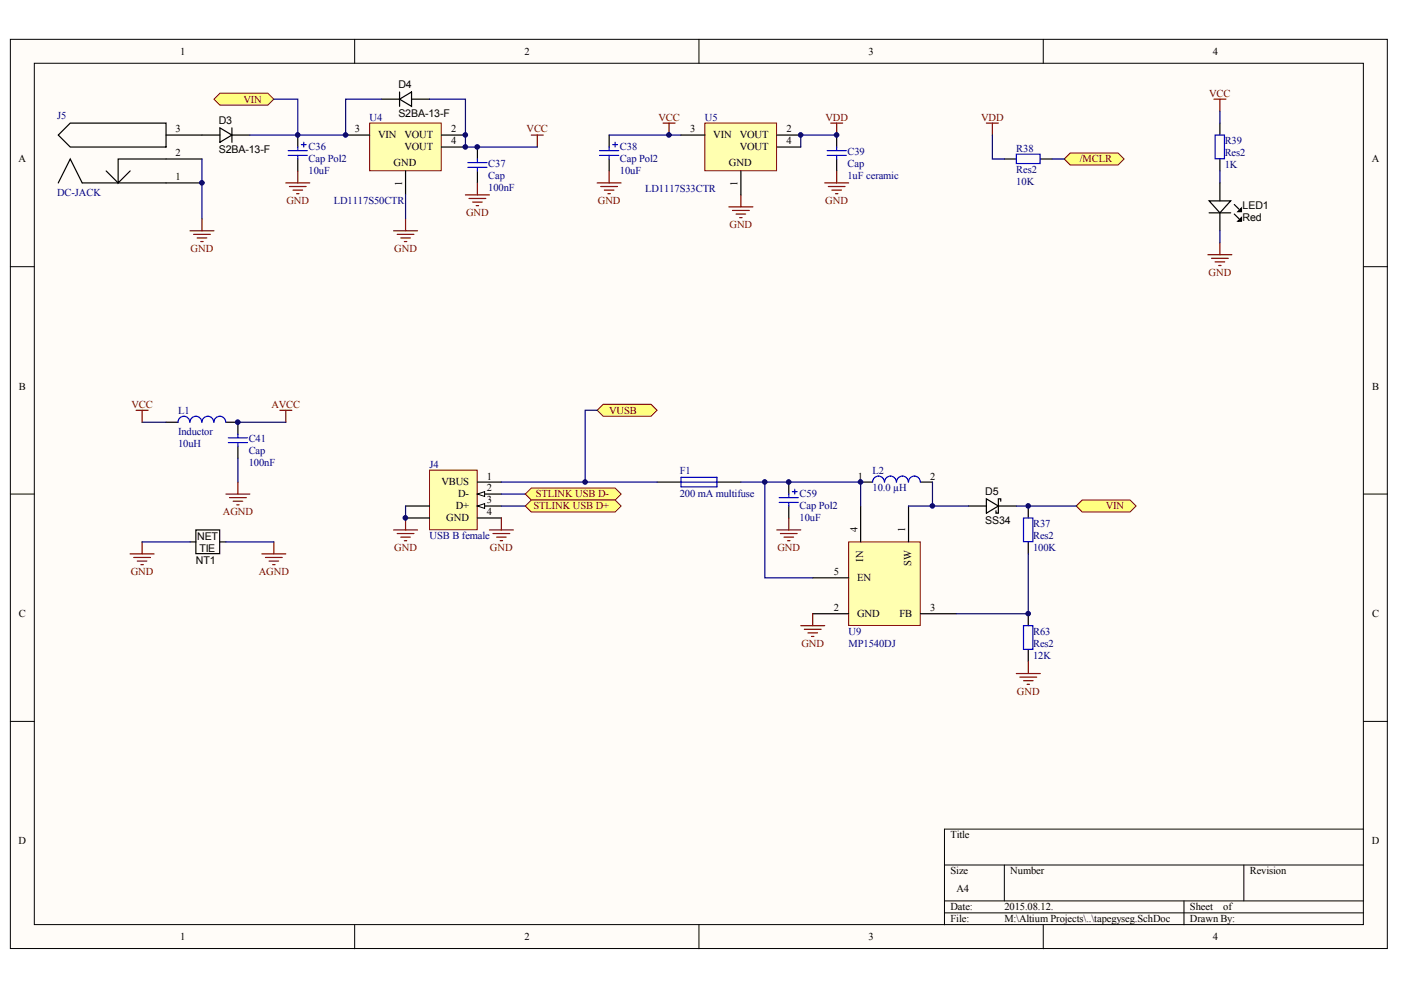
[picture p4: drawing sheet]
<svg xmlns="http://www.w3.org/2000/svg" width="297mm" height="210mm" viewBox="0 0 297 210" stroke-linecap="round" stroke-linejoin="round" font-family="sans-serif">
<defs><g id="words">
<g font-size="2.3">
<text x="84.5" y="18.8">D4</text>
<text x="46.4" y="26.4">D3</text>
<text x="84.5" y="24.8">S2BA-13-F</text>
<text x="46.4" y="32.5">S2BA-13-F</text>
<text x="263.5" y="46.9">Red</text>
<text x="263.5" y="44.4">LED1</text>
<text x="208.9" y="105">D5</text>
<text x="208.9" y="111.1">SS34</text>
<text x="41.6" y="119.5">NT1</text>
<text x="41.8" y="114.4">NET</text>
<text x="42.3" y="116.9">TIE</text>
</g>
<g font-size="2.2">
<text x="38.2" y="11.6">1</text>
<text x="111.2" y="11.6">2</text>
<text x="184.2" y="11.6">3</text>
<text x="257.2" y="11.6">4</text>
<text x="37.2" y="28.1">3</text>
<text x="75.2" y="28.1">3</text>
<text x="80.1" y="29.4">VIN</text>
<text x="85.7" y="29.4">VOUT</text>
<text x="95.6" y="28.1">2</text>
<text x="146.3" y="28.1">3</text>
<text x="151.2" y="29.4">VIN</text>
<text x="156.8" y="29.4">VOUT</text>
<text x="166.7" y="28.1">2</text>
<text x="3.9" y="34.4">A</text>
<text x="37.2" y="33.2">2</text>
<text x="83.4" y="35.2">GND</text>
<text x="85.7" y="31.9">VOUT</text>
<text x="95.6" y="30.6">4</text>
<text x="154.5" y="35.2">GND</text>
<text x="156.8" y="31.9">VOUT</text>
<text x="166.7" y="30.6">4</text>
<text x="290.9" y="34.4">A</text>
<text x="37.2" y="38.2">1</text>
<text x="85.3" y="39.4" transform="rotate(-90 85.3 39.4)">1</text>
<text x="156.4" y="39.4" transform="rotate(-90 156.4 39.4)">1</text>
<text x="4" y="82.6">B</text>
<text x="290.9" y="82.6">B</text>
<text x="103.3" y="101.7">1</text>
<text x="181.9" y="101.7">1</text>
<text x="197.2" y="101.7">2</text>
<text x="93.6" y="102.9">VBUS</text>
<text x="97.1" y="105.5">D-</text>
<text x="103.3" y="104.2">2</text>
<text x="103.3" y="106.7">3</text>
<text x="94.6" y="110.5">GND</text>
<text x="96.6" y="108">D+</text>
<text x="103.3" y="109.3">4</text>
<text x="181.8" y="112.9" transform="rotate(-90 181.8 112.9)">4</text>
<text x="191.9" y="112.9" transform="rotate(-90 191.9 112.9)">1</text>
<text x="183" y="119.1" transform="rotate(-90 183 119.1)">IN</text>
<text x="176.8" y="122">5</text>
<text x="181.7" y="123.2">EN</text>
<text x="193.2" y="120.1" transform="rotate(-90 193.2 120.1)">SW</text>
<text x="4" y="130.8">C</text>
<text x="176.8" y="129.6">2</text>
<text x="181.7" y="130.8">GND</text>
<text x="190.7" y="130.8">FB</text>
<text x="197.2" y="129.6">3</text>
<text x="290.9" y="130.8">C</text>
<text x="3.9" y="179">D</text>
<text x="201.5" y="177.8">Title</text>
<text x="290.9" y="179">D</text>
<text x="201.5" y="185.4">Size</text>
<text x="214.2" y="185.4">Number</text>
<text x="265" y="185.4">Revision</text>
<text x="202.8" y="189.2">A4</text>
<text x="201.5" y="193">Date:</text>
<text x="201.5" y="195.5">File:</text>
<text x="212.9" y="193">2015.08.12.</text>
<text x="212.9" y="195.5">M:\Altium Projects\..\tapegyseg.SchDoc</text>
<text x="252.3" y="193">Sheet</text>
<text x="252.3" y="195.5">Drawn By:</text>
<text x="259.3" y="193">of</text>
<text x="38.2" y="199.3">1</text>
<text x="111.2" y="199.3">2</text>
<text x="184.2" y="199.3">3</text>
<text x="257.2" y="199.3">4</text>
</g>
<g font-size="2.2" fill="#800000">
<text x="51.6" y="21.7">VIN</text>
<text x="256.4" y="20.5">VCC</text>
<text x="111.7" y="28.1">VCC</text>
<text x="139.6" y="25.6">VCC</text>
<text x="175" y="25.6">VDD</text>
<text x="208" y="25.6">VDD</text>
<text x="228.9" y="34.4">/MCLR</text>
<text x="60.7" y="43.3">GND</text>
<text x="98.8" y="45.8">GND</text>
<text x="126.7" y="43.3">GND</text>
<text x="175" y="43.3">GND</text>
<text x="40.4" y="53.5">GND</text>
<text x="83.6" y="53.5">GND</text>
<text x="154.7" y="48.4">GND</text>
<text x="256.2" y="58.5">GND</text>
<text x="27.9" y="86.4">VCC</text>
<text x="57.5" y="86.4">AVCC</text>
<text x="129.2" y="87.7">VUSB</text>
<text x="113.6" y="105.5">STLINK USB D-</text>
<text x="47.3" y="109.3">AGND</text>
<text x="113.1" y="108">STLINK USB D+</text>
<text x="234.4" y="108">VIN</text>
<text x="83.6" y="116.9">GND</text>
<text x="103.9" y="116.9">GND</text>
<text x="164.8" y="116.9">GND</text>
<text x="27.7" y="122">GND</text>
<text x="54.9" y="122">AGND</text>
<text x="169.9" y="137.2">GND</text>
<text x="215.6" y="147.3">GND</text>
</g>
<g font-size="2.2" fill="#000080">
<text x="12.1" y="25.3">J5</text>
<text x="78.4" y="25.6">U4</text>
<text x="149.5" y="25.6">U5</text>
<text x="65.4" y="31.9">C36</text>
<text x="65.4" y="34.4">Cap Pol2</text>
<text x="103.5" y="35.4">C37</text>
<text x="131.4" y="31.9">C38</text>
<text x="131.4" y="34.4">Cap Pol2</text>
<text x="179.7" y="32.9">C39</text>
<text x="179.7" y="35.4">Cap</text>
<text x="215.5" y="32.1">R38</text>
<text x="259.7" y="35.7">1K</text>
<text x="259.7" y="30.6">R39</text>
<text x="259.7" y="33.2">Res2</text>
<text x="12.1" y="41.5">DC-JACK</text>
<text x="65.4" y="37">10uF</text>
<text x="103.5" y="40.5">100nF</text>
<text x="103.5" y="38">Cap</text>
<text x="131.4" y="37">10uF</text>
<text x="136.8" y="40.8">LD1117S33CTR</text>
<text x="179.7" y="38">1uF ceramic</text>
<text x="215.5" y="39.3">10K</text>
<text x="215.5" y="36.7">Res2</text>
<text x="70.8" y="43.3">LD1117S50CTR</text>
<text x="37.7" y="87.7">L1</text>
<text x="37.7" y="94.8">10uH</text>
<text x="37.7" y="92.3">Inductor</text>
<text x="52.7" y="93.8">C41</text>
<text x="52.7" y="98.9">100nF</text>
<text x="52.7" y="96.3">Cap</text>
<text x="91.1" y="99.1">J4</text>
<text x="144.1" y="100.4">F1</text>
<text x="185" y="100.4">L2</text>
<text x="144.1" y="105.5">200 mA multifuse</text>
<text x="169.5" y="105.5">C59</text>
<text x="185" y="104.2">10.0 µH</text>
<text x="169.5" y="110.5">10uF</text>
<text x="169.5" y="108">Cap Pol2</text>
<text x="219" y="111.8">R37</text>
<text x="91.1" y="114.4">USB B female</text>
<text x="219" y="116.9">100K</text>
<text x="219" y="114.4">Res2</text>
<text x="179.9" y="134.6">U9</text>
<text x="179.9" y="137.2">MP1540DJ</text>
<text x="219" y="134.6">R63</text>
<text x="219" y="137.2">Res2</text>
<text x="219" y="139.7">12K</text>
</g>
</g></defs>
<g fill="#fffcf8" stroke="#000" stroke-width=".21">
<path d="M2.2 8.3h291.9v192.8h-291.9z"/>
<path d="M7.3 13.4h281.8v182.6h-281.8z"/>
</g>
<g fill="none" stroke="#000" stroke-width=".21">
<path d="M75.2 8.3v5.1M148.2 8.3v5.1M221.2 8.3v5.1M2.2 56.5h5.1M289.1 56.5h5.1M2.2 104.8h5.1M289.1 104.8h5.1M2.2 153h5.1M289.1 153h5.1M289.1 175.8h-88.9v20.3M75.2 196.1v5.1M148.2 196.1v5.1"/>
<path d="M200.2 183.4h88.9M200.2 191h88.9M200.2 193.6h88.9M212.9 183.4v7.6M221.2 196.1v5.1M251 191v5.1M263.7 183.4v7.6"/>
</g>
<path d="M91.1 99.7h10.1v12.6h-10.1z" fill="#ffffb0" stroke="#800000" stroke-width=".21"/>
<path d="M101.2 102.2h5.1M101.2 104.8h5.1" fill="none" stroke="#000" stroke-width=".25"/>
<path d="M101.2 104.8l1.5-.6v1.1z" fill="#fffcf8" stroke="#000" stroke-width=".21"/>
<path d="M101.2 107.3h5.1" fill="none" stroke="#000" stroke-width=".25"/>
<path d="M101.2 107.3l1.5-.5v1z" fill="#fffcf8" stroke="#000" stroke-width=".21"/>
<g fill="none" stroke="#000" stroke-width=".25">
<path d="M12.4 38.8l2.5-5.1 2.5 5.1h25.4M12.4 28.6l2.5-2.5h20.3v5.1h-20.3zM22.5 36.2l2.5 2.6M35.2 28.6h11.4M42.8 33.7h-17.8v5.1l2.6-2.6M46.6 27.1l2.6 1.5-2.6 1.6zM49.2 28.6h3.8M49.2 27.1v3.1M63.1 28.6v2.6M63.1 33.7v2.5M101.2 31.2v2.5M101.2 36.2v2.6"/>
<path d="M129.2 28.6v2.6M129.2 33.7v2.5M177.4 28.6v2.6M177.4 33.7v2.5M212.9 33.7h2.6M220.6 33.7h2.5M86 109.8h5.1M86 107.3h5.1M101.2 109.8h5.1"/>
</g>
<g fill="none" stroke="#800000" stroke-width=".25">
<path d="M60.6 38.8h5.1M61.4 39.5h3.5M63.1 36.2v2.6M101.2 38.8v2.5M112.6 28.6h2.6M113.9 28.6v2.6M126.6 38.8h5.1M127.4 39.5h3.5M129.2 36.2v2.6M140.6 26.1h2.5M141.8 26.1v2.5M174.9 38.8h5"/>
<path d="M175.6 39.5h3.6M176.1 26.1h2.6M177.4 26.1v2.5M177.4 36.2v2.6M209.1 26.1h2.6M210.4 26.1v2.5M40.3 48.9h5.1M41 49.7h3.6M41.8 50.5h2M42.6 51.2h.5M42.8 46.4v2.5M62.1 40.3h2.1"/>
<path d="M62.9 41.1h.5M83.4 48.9h5.1M84.2 49.7h3.6M85 50.5h2M85.7 51.2h.5M86 46.4v2.5M98.7 41.3h5.1M99.4 42.1h3.6M100.2 42.8h2M101 43.6h.5M128.1 40.3h2.1M128.9 41.1h.5"/>
<path d="M154.5 43.9h5.1M155.3 44.6h3.6M156.1 45.4h2M156.8 46.1h.5M157.1 41.3v2.6M176.4 40.3h2M177.1 41.1h.5M83.4 112.4h5.1M84.2 113.1h3.6M85 113.9h2M85.7 114.6h.5M86 109.8v2.6"/>
<path d="M103.8 112.4h5M104.5 113.1h3.6M105.3 113.9h2M106 114.6h.6M106.3 109.8v2.6"/>
</g>
<path d="M42.8 33.7v12.7M210.4 28.6v5.1h2.5M86 107.3v2.5" fill="none" stroke="#000080" stroke-width=".25"/>
<g fill="none" stroke="#00f" stroke-width=".25">
<path d="M61.1 31.9h4.1M61.1 32.9h4.1M63.1 31.2v.7M63.1 32.9v.8M63.9 30.7h1M64.4 30.2v1M99.2 34.5h4.1M99.2 35.5h4.1M101.2 33.7v.8M101.2 35.5v.7M127.1 31.9h4.1M127.1 32.9h4.1"/>
<path d="M129.2 31.2v.7M129.2 32.9v.8M129.9 30.7h1M130.4 30.2v1M175.4 31.9h4M175.4 32.9h4M177.4 31.2v.7M177.4 32.9v.8M215.5 32.7h5v2h-5z"/>
</g>
<path d="M225.6 33.7l1.3-1.3h10.2l1.2 1.3-1.2 1.3h-10.2z" fill-rule="evenodd" fill="#ffff80" stroke="#800000" stroke-width=".21"/>
<path d="M258.6 26.1v2.5M258.6 33.7v2.5M258.6 38.8v3.8M256.4 42.6h4.5l-2.3 2.5zM256.4 45.1h4.5M258.6 45.1v3.8M261.7 45.4l1 1M261.7 43.4l1 1M139.3 102.2h5.1M152 102.2h5.1" fill="none" stroke="#000" stroke-width=".25"/>
<path d="M257.6 28.6h2v5.1h-2zM144.4 101.2h7.6v2h-7.6zM144.4 102.2h7.6" fill="none" stroke="#00f" stroke-width=".25"/>
<path d="M223.1 33.7h2.5M258.6 23.6v2.5M258.6 36.2v2.6M258.6 48.9v2.6" fill="none" stroke="#000080" stroke-width=".25"/>
<path d="M257.4 21h2.5M258.6 21v2.6M256.1 54h5.1M256.9 54.8h3.5M257.6 55.5h2.1M258.4 56.3h.5M258.6 51.5v2.5" fill="none" stroke="#800000" stroke-width=".25"/>
<path d="M262.5 46.9l.7-.8v.8zM262.5 44.9l.7-.8v.8z" fill="#000" stroke="#000" stroke-width=".25"/>
<path d="M45.4 21l1.2-1.2h10.2l1.3 1.2-1.3 1.3h-10.2z" fill-rule="evenodd" fill="#ffff80" stroke="#800000" stroke-width=".21"/>
<path d="M58.1 21h5v7.6M80.9 21h-7.6v7.6h-20.3M91.1 21h7.6v10.2h15.2M129.2 28.6h15.2M30.1 89.5h5.1M50.4 89.5h10.2M50.4 97.1v5.1M30.1 114.9h10.2M47.9 114.9h10.2" fill="none" stroke="#000080" stroke-width=".25"/>
<path d="M84.7 19.5v3M80.9 21h3.8M84.7 21l2.6-1.5v3zM87.3 21h3.8M35.2 89.5h2.5M47.9 89.5h2.5v2.6M50.4 94.6v2.5M40.3 114.9h1.3M41.5 112.4h5.1v5h-5.1zM46.6 114.9h1.3" fill="none" stroke="#000" stroke-width=".25"/>
<path d="M40.2 89.5a1.24 1.24 0 0 0-1.2-1.2 1.24 1.24 0 0 0-1.3 1.2M42.8 89.5a1.24 1.24 0 0 0-1.3-1.2 1.24 1.24 0 0 0-1.2 1.2M45.3 89.5a1.24 1.24 0 0 0-1.2-1.2 1.24 1.24 0 0 0-1.3 1.2M47.8 89.5a1.24 1.24 0 0 0-1.2-1.2 1.24 1.24 0 0 0-1.2 1.2M48.4 92.8h4.1M48.4 93.8h4.1M50.4 92.1v.7M50.4 93.8v.8" fill="none" stroke="#00f" stroke-width=".25"/>
<g fill="none" stroke="#800000" stroke-width=".25">
<path d="M28.9 87h2.5M30.1 87v2.5M59.3 87h2.6M60.6 87v2.5M27.6 117.4h5.1M28.3 118.2h3.6M29.1 119h2M29.9 119.7h.5M30.1 114.9v2.5M47.9 104.8h5.1M48.7 105.5h3.5M49.4 106.3h2.1"/>
<path d="M50.2 107h.5M50.4 102.2v2.6M55.5 117.4h5.1M56.3 118.2h3.5M57 119h2.1M57.8 119.7h.5M58.1 114.9v2.5"/>
</g>
<path d="M149.4 26.1h15.2v10.1h-15.2z" fill="#ffffb0" stroke="#800000" stroke-width=".21"/>
<path d="M144.4 28.6h5.1M157.1 36.2v5.1M164.7 28.6h5.1M164.7 31.2h5.1" fill="none" stroke="#000" stroke-width=".25"/>
<path d="M177.4 28.6h-7.6v2.6" fill="none" stroke="#000080" stroke-width=".25"/>
<path d="M179.9 114.9h15.2v17.7h-15.2z" fill="#ffffb0" stroke="#800000" stroke-width=".21"/>
<path d="M182.5 107.3v7.6M192.6 107.3v7.6M205.3 107.3h3.8M209.1 105.8l2.6 1.5-2.6 1.5zM211.7 107.3h3.8M212.2 106.3v-.5h-.5v3h-.5v-.5M172.3 130.1h7.6M172.3 122.5h7.6M195.2 130.1h7.6" fill="none" stroke="#000" stroke-width=".25"/>
<path d="M228.2 107.3l1.2-1.3h10.2l1.3 1.3-1.3 1.3h-10.2z" fill-rule="evenodd" fill="#ffff80" stroke="#800000" stroke-width=".21"/>
<path d="M157.1 102.2h25.4v5.1M162.2 102.2v20.3h10.1M192.6 107.3h12.7M197.7 102.2v5.1M215.5 107.3h12.7M218 117.4v12.7h-15.2" fill="none" stroke="#000080" stroke-width=".25"/>
<path d="M167.2 102.2v2.6M167.2 107.3v2.5M182.5 102.2h2.5M195.2 102.2h2.5M218 107.3v2.5M218 114.9v2.5M218 130.1v2.6M218 137.7v2.6" fill="none" stroke="#000" stroke-width=".25"/>
<path d="M165.2 105.5h4.1M165.2 106.5h4.1M167.2 104.8v.7M167.2 106.5v.8M168 104.2h1M168.5 103.7v1.1M187.5 102.2a1.24 1.24 0 0 0-1.2-1.3 1.24 1.24 0 0 0-1.3 1.3M190 102.2a1.24 1.24 0 0 0-1.2-1.3 1.24 1.24 0 0 0-1.3 1.3M192.6 102.2a1.24 1.24 0 0 0-1.3-1.3 1.24 1.24 0 0 0-1.2 1.3M195.1 102.2a1.24 1.24 0 0 0-1.2-1.3 1.24 1.24 0 0 0-1.3 1.3M217 109.8h2v5h-2zM217 132.7h2v5h-2z" fill="none" stroke="#00f" stroke-width=".25"/>
<g fill="none" stroke="#800000" stroke-width=".25">
<path d="M164.7 112.4h5.1M165.5 113.1h3.5M166.2 113.9h2.1M167 114.6h.5M167.2 109.8v2.6M169.8 132.7h5.1M170.5 133.4h3.6M171.3 134.2h2M172.1 134.9h.5M172.3 130.1v2.6M215.5 142.8h5.1M216.2 143.6h3.6"/>
<path d="M217 144.3h2M217.8 145.1h.5M218 140.3v2.5"/>
</g>
<path d="M78.4 26.1h15.2v10.1h-15.2z" fill="#ffffb0" stroke="#800000" stroke-width=".21"/>
<path d="M73.3 28.6h5.1M86 36.2v5.1M93.6 28.6h5.1M93.6 31.2h5.1" fill="none" stroke="#000" stroke-width=".25"/>
<path d="M86 41.3v5.1M106.3 107.3h5.1M106.3 104.8h5.1" fill="none" stroke="#000080" stroke-width=".25"/>
<g fill="#ffff80" stroke="#800000" stroke-width=".21">
<path d="M111.4 104.8l1.2-1.3h17.8l1.3 1.3-1.3 1.2h-17.8z" fill-rule="evenodd"/>
<path d="M111.4 107.3l1.2-1.3h17.8l1.3 1.3-1.3 1.3h-17.8z" fill-rule="evenodd"/>
</g>
<path d="M106.3 102.2h33" fill="none" stroke="#000080" stroke-width=".25"/>
<path d="M126.6 87l1.3-1.3h10.1l1.3 1.3-1.3 1.3h-10.1z" fill-rule="evenodd" fill="#ffff80" stroke="#800000" stroke-width=".21"/>
<path d="M126.6 87h-2.5v15.2" fill="none" stroke="#000080" stroke-width=".25"/>
<g fill="#000080" stroke="#000080" stroke-width=".21">
<circle cx="42.8" cy="38.8" r=".48"/>
<circle cx="50.4" cy="89.5" r=".49"/>
<circle cx="63.1" cy="28.6" r=".48"/>
<circle cx="73.3" cy="28.6" r=".48"/>
<circle cx="86" cy="109.8" r=".49"/>
<circle cx="98.7" cy="31.1" r=".48"/>
<circle cx="98.7" cy="28.6" r=".48"/>
<circle cx="101.2" cy="31.1" r=".49"/>
<circle cx="124" cy="102.2" r=".48"/>
<circle cx="141.8" cy="28.6" r=".48"/>
<circle cx="162.1" cy="102.2" r=".48"/>
<circle cx="167.2" cy="102.2" r=".48"/>
<circle cx="169.7" cy="28.6" r=".48"/>
<circle cx="177.4" cy="28.6" r=".48"/>
<circle cx="182.4" cy="102.2" r=".48"/>
<circle cx="197.7" cy="107.3" r=".48"/>
<circle cx="218" cy="130.1" r=".48"/>
<circle cx="218" cy="107.3" r=".48"/>
</g>
<use href="#words"/>
</svg>
